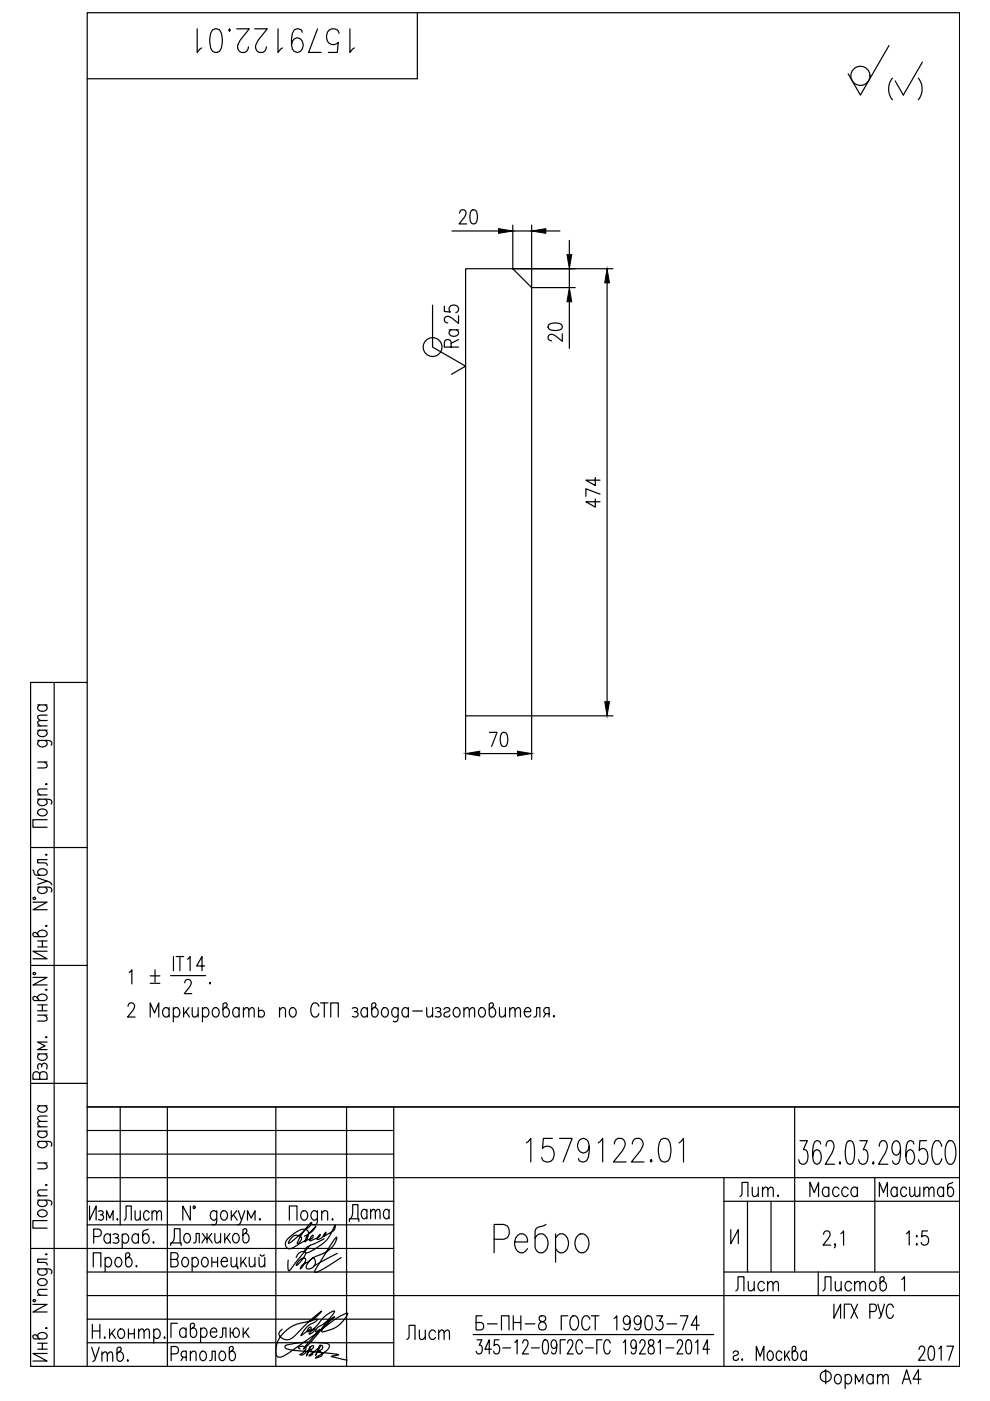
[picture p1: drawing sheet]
<svg xmlns="http://www.w3.org/2000/svg" width="210mm" height="297mm" viewBox="0 0 210 297" stroke-linecap="round" stroke-linejoin="round" font-family="sans-serif">
<defs><g id="words">
<g font-size="8.8">
<text x="40.6" y="12.3">1579122.01</text>
<text x="110.4" y="247.6">1579122.01</text>
</g>
<text font-size="8.4" x="187.3" y="22.2">( )</text>
<g font-size="6.6">
<text x="26.1" y="209.9">1 %%P .</text>
<text x="155.6" y="255.1">Лит.</text>
<text x="170.4" y="255.1">Масса</text>
<text x="185.2" y="255.1">Масштаб</text>
<text x="25" y="260">Лист</text>
<text x="85" y="285.4">Лист</text>
<text x="99.8" y="283.3">Б-ПН-8 ГОСТ 19903-74</text>
<text x="18.3" y="290">Утв.</text>
</g>
<g font-size="6.2">
<text x="96" y="48.7">20</text>
<text x="98.1" y="69.8" transform="rotate(-90 98.1 69.8)">25</text>
<text x="98.1" y="74.8" transform="rotate(-90 98.1 74.8)">Ra</text>
<text x="119.9" y="73.7" transform="rotate(-90 119.9 73.7)">20</text>
<text x="128.1" y="108.7" transform="rotate(-90 128.1 108.7)">474</text>
<text x="102.7" y="159.5">70</text>
<text x="154.9" y="274.8">Лист</text>
<text x="173.2" y="274.8">Листов</text>
<text x="34.9" y="289.6">Ряполов</text>
<text x="193.7" y="289.6">2017</text>
</g>
</g></defs>
<g fill="none" stroke="#000" stroke-width=".25">
<path d="M88.5 2.7v14h-70M188.5 9.6l-6.1 10.6-2.6-4.6M95.8 49h9.9M108.7 57h-10v94.8M108.7 57l4 4v90.8h-14M108.7 57h21.3M108.7 47.7v9.3M108.7 49h4M112.7 47.7v13.3h9.3M115.7 49h3M120.7 51v3M120.7 57v4"/>
<path d="M128.7 60v88.8M91.7 64.7v8.9l7 4-3 1.8M120.7 64v9.9M8 157l2.7 .1 .3 .3-.2 .6M8 154.8h2M8 153.9h2M8 149.5h2M8.4 157l-.3 .2a.64 .64 0 0 0 .3 1 1.01 1.01 0 0 0 1.6-.8l-.4-.4M8.4 154.8a.67 .67 0 0 0-.4 .6 .67 .67 0 0 0 .4 .7 1.01 1.01 0 0 0 1.6-.8l-.4-.5M8.4 149.5a.66 .66 0 0 0-.4 .6 .66 .66 0 0 0 .4 .6 .9 .9 0 0 0 1.1 .1 .9 .9 0 0 0 .3-1.1l-.2-.2M10 152.8l-1.9 .1-.1 .4 .6 .6M10 151.6l-1.9 .1-.1 .5 .6 .6"/>
<path d="M11.5 144.7v145M18.5 144.7h-12v145h197v-287h-185v287M98.7 151.8v9.2M130 151.8h-17.3v9.2M6.5 179.7h12M8 169.4l2.7 .2a.58 .58 0 0 1 .1 .9M8 168.5h2M8 161.6h2M8.1 171.8a1.07 1.07 0 0 1 1.1-.3 1.07 1.07 0 0 1 .8 .9 1.06 1.06 0 0 1-1.1 .6 1.06 1.06 0 0 1-.9-.9zM8.4 169.4l-.1 .2a.59 .59 0 0 0-.2 .9 1.07 1.07 0 0 0 1.1 .3 1.07 1.07 0 0 0 .8-.9l-.4-.5M9.4 161.6l.6 .5-.2 .6-1.8 .1M9.7 166.3l.1-.2 .2 .2-.2 .1z"/>
<path d="M10 173.8h-3v1.6h3M10 167.3l-1.9 .1-.1 .6 .6 .5M7 191.3h3l-3 1.6h3M7 184.4l.4 1 2 .2a.64 .64 0 0 0 .6-.6 .64 .64 0 0 0-.4-.7 .91 .91 0 0 0-1.2 0 .91 .91 0 0 0-.3 1l.3 .3M7.1 190.3h.4v.3h-.4zM8 198.1a1 1 0 0 1 1-.9 1 1 0 0 1 1 .9l-.6 .5h-2.1l-.3-.3v-.4l.4-.2 .3 .1 .7 .8M8 188.1l2.7 .1a.58 .58 0 0 1 .1 .9M8 186.1l2 .7-2 .7M8 199.5h2M8.4 188.1l-.1 .1a.59 .59 0 0 0-.2 .9 1.07 1.07 0 0 0 1.1 .3 1.07 1.07 0 0 0 .8-.9l-.4-.4M9 199.5v1.3M9.7 196.3l.1-.1 .2 .1-.2 .1z"/>
<path d="M9.7 181.2l.1-.1 .2 .1zM10 186.8l.6 .2 .4 .6M10 182.3h-2v.6l1.8 .1 .2 .5M6.5 204.7h12M7 207.2h3l-3 1.6h3M7.1 206.3h.4v.3h-.4zM8 211.7a1 1 0 0 1 1-.9 1 1 0 0 1 1 .9l-.6 .4h-2.1l-.3-.3v-.3l.4-.3 .3 .1 .7 .8M8 215.2h2M8 213.1h2M8 214.3h2M8 200.8h2M9 213.1v1.2"/>
<path d="M9.4 215.2l.6 .6-.2 .6-1.8 .1M9.7 219.9h.3l-.2 .1zM9.7 209.9l.1-.2 .2 .2-.2 .1zM10 201.7h-3l3 1.6h-3M27.2 213.3l.2-.5 .7-.2a.92 .92 0 0 1 .1 1.6l-1.2 1.4h1.6M31.8 215.6v-3l1 2.2 .9-2.2v3M35.8 214.1l-.2-.3a.8 .8 0 0 0-.9 .1 .8 .8 0 0 0-.2 .9l.3 .7a.65 .65 0 0 0 1-.3M35.8 213.6v2M36.8 214.1l.4-.5a1 1 0 0 1 .9 1 1 1 0 0 1-.9 1l-.4-.4M36.8 213.6v3M38.9 213.6v2M39.4 214.5l.8 1.1"/>
<path d="M40.1 213.6l-1.2 1.5M40.8 213.6l.1 1.9 .5 .1 .6-.5M42 213.6v2M42.9 214.1l.5-.5a1 1 0 0 1 .9 1 1 1 0 0 1-.9 1l-.5-.4M42.9 213.6v3M45.3 213.8a.8 .8 0 0 1 1 .1 .8 .8 0 0 1 .2 .9 .8 .8 0 0 1-.9 .8 1.18 1.18 0 0 1-.3-1.8zM47.7 213.6a1 1 0 0 1 1 1 1 1 0 0 1-1 1l-.4-.5v-2.2l.3-.3h.4l.2 .5-.1 .2-.8 .8M50.7 214.1a.66 .66 0 0 0-.6-.5 .66 .66 0 0 0-.7 .5 .91 .91 0 0 0 0 1.1 .91 .91 0 0 0 1.1 .3l.2-.3M50.7 213.6v2M51.6 214.2l.6-.6 .4 .2 .2 1.8M51.6 213.6v2M52.8 214.2l.5-.6 .5 .2 .1 1.8"/>
<path d="M54.8 214.5a.73 .73 0 0 1 1.2 0 .73 .73 0 0 1-.4 1.1h-.4l-.4-.3M54.8 213.6v2M59.3 214.2l.5-.6 .6 .2 .1 1.8M59.3 213.6v2M61.7 213.8a.8 .8 0 0 1 .9 .1 .8 .8 0 0 1 .2 .9 .8 .8 0 0 1-.9 .8 1.18 1.18 0 0 1-.2-1.8zM67.6 213.3a.8 .8 0 0 0-.8-.7 .8 .8 0 0 0-.8 .7 1.9 1.9 0 0 0 .6 2.3 .86 .86 0 0 0 1-.7M68 212.6h1.6M68.8 212.6v3M70.1 215.6v-3h1.6v3M74.7 213.8a.71 .71 0 0 1 1.1 .3l-.3 .4h-.3M75.5 214.5a.59 .59 0 0 1 .5 .6 .59 .59 0 0 1-.5 .5l-.8-.1M77.9 214.1l-.2-.3a.8 .8 0 0 0-1 .1 .8 .8 0 0 0-.2 .9l.4 .7a.65 .65 0 0 0 1-.3"/>
<path d="M77.9 213.6v2M79.3 213.6a1 1 0 0 1 .9 1 1 1 0 0 1-.9 1l-.5-.5v-2.2l.4-.3h.3l.2 .5-.1 .2-.8 .8M81.2 213.8l.2-.2a1 1 0 0 1 1 1 1 1 0 0 1-1 1 1.17 1.17 0 0 1-.2-1.8zM84.4 214.1l-.4-.5a1 1 0 0 0-1 1 1 1 0 0 0 1 1l.4-.4M84.4 213.6l-.1 2.8-.3 .2-.6-.1M86.6 214.1a.66 .66 0 0 0-.6-.5 .66 .66 0 0 0-.7 .5 .91 .91 0 0 0 0 1.1 .91 .91 0 0 0 1.1 .3l.2-.3M86.6 213.6v2M87.5 214.4h2.1M90.5 213.6l.1 1.9 .6 .1 .5-.5M91.7 213.6v2M92.3 213.8a.71 .71 0 0 1 1.1 .3l-.3 .4h-.3M93.1 214.5a.59 .59 0 0 1 .5 .6 .59 .59 0 0 1-.5 .5l-.8-.1"/>
<path d="M94.1 214.1a.66 .66 0 0 1 .7-.5 .66 .66 0 0 1 .6 .5l-.1 .3-.8 .2a.55 .55 0 0 0-.3 .9 .73 .73 0 0 0 1.2-.3M96.4 213.8a.8 .8 0 0 1 .9 .1 .8 .8 0 0 1 .3 .9 .8 .8 0 0 1-1 .8 1.18 1.18 0 0 1-.2-1.8zM98.4 214.2l.5-.6 .5 .2 .1 1.8M98.4 213.6v2M99.5 214.2l.6-.6 .4 .2 .1 1.8M101.8 213.8l.2-.2a1 1 0 0 1 .9 1 1 1 0 0 1-.9 1 1.18 1.18 0 0 1-.2-1.8zM104.2 213.6a1 1 0 0 1 .9 1 1 1 0 0 1-.9 1l-.5-.5v-2.2l.4-.3h.3l.2 .5-.1 .2-.8 .8M105.9 213.6l.1 1.9 .6 .1 .6-.5M107.2 213.6v2M108.1 214.2l.5-.6 .5 .2 .1 1.8M108.1 213.6v2M109.2 214.2l.6-.6 .4 .2 .2 1.8"/>
<path d="M111.2 214.5h1.3a.67 .67 0 0 0-.4-.8 .67 .67 0 0 0-.8 .4 1 1 0 0 0 .8 1.5l.4-.4M113.2 215.6l.5-.1 .1-1.9h.7v2M115.7 214.9l-.4 .7M116.4 214.9h-.7l-.2-.1a.67 .67 0 0 1 .2-1.2h.7v2M117.4 215.3l.2 .2-.2 .1-.1-.1zM6.5 229.7h12M8 223.5h2M8 239.8h2M8 238.9h2M8 234.4h2M8.4 239.8a.66 .66 0 0 0-.4 .6 .66 .66 0 0 0 .4 .7 .9 .9 0 0 0 1.1 0 .9 .9 0 0 0 .3-1.1l-.2-.2M8.4 234.4a.67 .67 0 0 0-.4 .7 .67 .67 0 0 0 .4 .6 1.01 1.01 0 0 0 1.6-.8l-.4-.5"/>
<path d="M8.4 227.8a.73 .73 0 0 0-.7-.6 .73 .73 0 0 0-.7 .6v1h3v-1a.81 .81 0 0 0-.8-.6 .81 .81 0 0 0-.8 .6v1M8.4 223.5l-.4 .4a1 1 0 0 0 1 .9 1 1 0 0 0 1-.9l-.4-.4M8.8 225.9a.59 .59 0 0 1 .6-.5 .59 .59 0 0 1 .6 .5l-.2 .8M8.8 226.2l-.1-.6-.3-.1a.71 .71 0 0 0-.3 1.2M10 220.9h-2l1.6 .8-1.6 .8h2M10 237.8l-1.9 .1-.1 .4 .6 .6M10 236.6l-1.9 .1-.1 .5 .6 .6M18.5 234.7h185M18.5 239.7h65M25.5 234.7v25M35.5 234.7v55M58.5 234.7v55"/>
<path d="M73.5 234.7v55M83.5 234.7v55M168.5 234.7v35M8 254.5l2.7 .1 .3 .3-.2 .6M8 242l2.7 .1 .3 .4-.2 .5M8 253.5h2M8 246.6h2M8.1 256.9a1.06 1.06 0 0 1 1.1-.4 1.06 1.06 0 0 1 .8 .9 1.06 1.06 0 0 1-1.1 .6 1.06 1.06 0 0 1-.9-.9zM8.4 254.5l-.3 .2a.65 .65 0 0 0 .3 1 1.01 1.01 0 0 0 1.6-.8l-.4-.4M8.4 242l-.3 .2a.65 .65 0 0 0 .3 1.1 1.01 1.01 0 0 0 1.6-.8l-.4-.5M9.4 246.6l.6 .5-.2 .6-1.8 .1M9.7 251.2h.3l-.2 .2z"/>
<path d="M10 258.8h-3v1.6h3M10 252.3l-1.9 .1-.1 .6 .6 .5M18.5 249.7h185M18.5 244.7h65M18.5 254.7h65M18.5 259.7h65M19 255.7v3l1.4-3v3M20.9 256.8a.61 .61 0 0 1 1 .3l-.3 .5h-.3M21.6 257.6a.61 .61 0 0 1 .4 .5 .61 .61 0 0 1-.4 .6l-.7-.2M22.6 258.7v-2l.7 1.6 .7-1.6v2M40.4 255.7v3l-1.6-3v3M41 255.8h.3v.4h-.3z"/>
<path d="M46 257.1l-.2-.1a.59 .59 0 0 0-.9-.2 1.07 1.07 0 0 0-.3 1.1 1.07 1.07 0 0 0 .9 .8l.5-.4M46 256.7l-.2 2.7a.59 .59 0 0 1-.9 .2M47.1 256.8a.65 .65 0 0 1 1 .3 1.01 1.01 0 0 1-.8 1.6 1.19 1.19 0 0 1-.2-1.9zM49 256.7v2M49.5 257.6l.8 1.1M50.2 256.7l-1.2 1.4M50.5 256.7l.7 2 .7-2M51.2 258.7l-.2 .6-.6 .4M52.5 258.7v-2l.8 1.6 .8-1.6v2M55.1 258.4l.1 .1-.1 .2-.1-.2zM61.4 258.7v-3h1.6v3M64.1 256.8a.64 .64 0 0 1 1 .3 1.01 1.01 0 0 1-.8 1.6 1.18 1.18 0 0 1-.2-1.9z"/>
<path d="M67.3 257.1l-.2-.3a.64 .64 0 0 0-1.1 .3 1.01 1.01 0 0 0 .8 1.6l.5-.4M67.3 256.7l-.1 2.7-.4 .3-.5-.1M68.2 257.3l.6-.6 .6 .1 .1 1.9M68.2 256.7v2M70.5 258.4l.1 .1-.1 .2zM74.1 259v-.6h2v.6M74.3 258.4a3.4 3.4 0 0 0 .5-3h1.1v3M77.8 256.8l-.4-.4h-.3a1.23 1.23 0 0 0 0 2h.3l.4-.4M77.8 256.4v2M78.6 257l.5-.6 .4 .1 .1 1.9M78.6 256.4v2M79.6 257l.5-.6 .4 .1 .1 1.9"/>
<path d="M82.5 256.8l-.4-.4h-.3a1.24 1.24 0 0 0 0 2h.3l.4-.4M82.5 256.4v2M115.7 259.6l-2 .9-.2 .5v3.5a1.28 1.28 0 0 0 1.1 1.2 1.28 1.28 0 0 0 1.4-1 2.25 2.25 0 0 0-.9-3.1h-.7l-.9 .9M153.5 254.7h50M153.5 249.7v40M158.5 254.7v15M163.5 254.7v15M169.6 241.8h1.6l-.9 2h.5a2.25 2.25 0 0 1 .1 2.8 .91 .91 0 0 1-1 .2 .91 .91 0 0 1-.6-.9M174 242.6l-.1-.5-.5-.3-.7 .3a7.3 7.3 0 0 0-.3 4l.3 .5 .6 .2a1.83 1.83 0 0 0 0-3l-.6 .2-.3 .5-.1 .7M175.1 243a1.02 1.02 0 0 1 1.2-1.2 1.47 1.47 0 0 1 .4 2l-1.7 3h2M178.1 246.4l.1 .2-.1 .2-.2-.2zM179.6 242.1l.5-.3 .7 .3a6.1 6.1 0 0 1 0 4.5l-.4 .2-.8-.2a6.1 6.1 0 0 1 0-4.5z"/>
<path d="M182.3 241.8h1.6l-.9 2h.5a2.25 2.25 0 0 1 .1 2.8 .92 .92 0 0 1-1 .2 .92 .92 0 0 1-.6-.9M185.2 246.4l.1 .2-.1 .2-.2-.2zM185.5 249.7v20M186.4 243a1.02 1.02 0 0 1 1.1-1.2 1.47 1.47 0 0 1 .5 2l-1.7 3h2M190.9 243.5l-.1 .7-.3 .5-.6 .2a1.83 1.83 0 0 1 0-3.1l.6 .3a5.5 5.5 0 0 1 0 4.5l-.7 .2-.4-.2-.2-.5M193.8 242.6l-.2-.5-.4-.3-.7 .3a7.3 7.3 0 0 0-.3 4l.3 .5 .6 .2a1.83 1.83 0 0 0 0-3l-.6 .2-.3 .5-.1 .7M196.4 241.8h-1.4l-.1 2.2a.86 .86 0 0 1 1.4-.2 2.56 2.56 0 0 1 0 2.8 .91 .91 0 0 1-1 .2 .91 .91 0 0 1-.5-.9M199.7 243l-.2-.4a.97 .97 0 0 0-1.1-.8 3.9 3.9 0 0 0 0 5 1.12 1.12 0 0 0 1.3-1.1M201 242.1l.2-.3a1.12 1.12 0 0 1 1.3 1.2 3.8 3.8 0 0 1-.7 3.8 1.12 1.12 0 0 1-1.3-1.1 4.7 4.7 0 0 1 .5-3.6zM6.5 264.7h77M7 276.6h3l-3 1.6h3M7.1 275.6h.4v.3h-.4z"/>
<path d="M8 269l2.7 .1a.58 .58 0 0 1 .1 1M8 274.6h2M8.1 271.4a1.07 1.07 0 0 1 1.1-.3 1.07 1.07 0 0 1 .8 .9 1.06 1.06 0 0 1-1.1 .6 1.06 1.06 0 0 1-.9-1zM8.4 269l-.1 .1a.59 .59 0 0 0-.2 1 1.07 1.07 0 0 0 1.1 .3 1.07 1.07 0 0 0 .8-.9l-.4-.5M9.7 265.9l.1-.1 .2 .1-.2 .2zM10 273.4l-1.9 .1-.1 .6 .6 .5M10 267h-2v.6l1.8 .2 .2 .4M18.5 274.7h185M18.5 279.7h65M18.5 269.7h65M19.8 268.6v-3h1.6v3M19.9 262.2h1a.82 .82 0 0 0 .6-.8 .82 .82 0 0 0-.6-.8h-1v3"/>
<path d="M22.3 267l.2-.2a.8 .8 0 0 1 .9 0 .8 .8 0 0 1 .3 1 .8 .8 0 0 1-.9 .8l-.5-.4M22.3 266.6v3M23.4 262a.67 .67 0 0 0-.6-.4 .67 .67 0 0 0-.6 .4 .91 .91 0 0 0-.1 1.1 .91 .91 0 0 0 1.1 .3l.2-.2M23.4 261.6v2M24 261.7a.72 .72 0 0 1 1.1 .3l-.1 .3-.6 .2M24.7 266.8a.8 .8 0 0 1 .9 0 .8 .8 0 0 1 .2 1 .8 .8 0 0 1-.9 .8 1.18 1.18 0 0 1-.2-1.8zM24.8 262.5a.58 .58 0 0 1 .4 .5 .58 .58 0 0 1-.4 .6l-.8-.2M25.9 262a.67 .67 0 0 1 .6-.4 .67 .67 0 0 1 .7 .4 .99 .99 0 0 1-.8 1.6l-.5-.4M25.9 261.6v3M27.1 266.6a1 1 0 0 1 .9 1 1 1 0 0 1-.9 1l-.5-.6v-2.1l.4-.3h.3l.2 .4-.1 .3-.8 .7M28.9 268.3l.1 .2-.1 .1-.1-.1zM29.3 262a.67 .67 0 0 0-.6-.4 .67 .67 0 0 0-.6 .4 .91 .91 0 0 0-.1 1.1 .91 .91 0 0 0 1.1 .3l.2-.2"/>
<path d="M29.3 261.6v2M31.4 260.6l-1 .4-.1 2a.65 .65 0 0 0 .5 .6 .65 .65 0 0 0 .7-.4 .91 .91 0 0 0 .1-1.2 .91 .91 0 0 0-1.1-.3l-.2 .3M32.5 263.3l.2 .1-.2 .2zM36.2 264.1v-.6h2.2v.6M36.2 267h1a.82 .82 0 0 1 .6 .8 .82 .82 0 0 1-.6 .8h-1v-3h1a.73 .73 0 0 1 .6 .7 .73 .73 0 0 1-.6 .7M36.4 263.5a3.2 3.2 0 0 0 .6-3h1.2v3M38.9 266.7l.2-.1a1.01 1.01 0 0 1 .9 1 1.01 1.01 0 0 1-.9 1 1.19 1.19 0 0 1-.2-1.9zM39.3 261.7l.2-.2a1.01 1.01 0 0 1 .9 1 1.01 1.01 0 0 1-.9 1 1.21 1.21 0 0 1-.2-1.8zM40.7 267l.5-.4a1.01 1.01 0 0 1 .9 1 1.01 1.01 0 0 1-.9 1l-.5-.4M40.7 266.6v3M41 263.5l.5-.1 .1-1.9h.6v2M42.9 261.5l1 1.3 1-1.3"/>
<path d="M43.1 266.7l.2-.1a1.01 1.01 0 0 1 .9 1 1.01 1.01 0 0 1-.9 1 1.19 1.19 0 0 1-.2-1.9zM43.6 262.4l-.8 1.1M43.9 261.5v2M44.2 262.4l.8 1.1M44.9 267.6h1.2M44.9 266.6v2M45.6 261.5l.1 1.9 .5 .1 .6-.6M46.1 266.6v2M46.8 261.5v2M46.9 267.4h1.3a.64 .64 0 0 0-.4-.8 .64 .64 0 0 0-.8 .4 1 1 0 0 0 .8 1.6l.4-.4M47.6 261.5v2M48.1 262.4l.8 1.1"/>
<path d="M48.7 261.5l-1.1 1.4M49 266.6l.1 1.9 .5 .1 .6-.6M49.6 261.7l.2-.2a1.01 1.01 0 0 1 .9 1 1.01 1.01 0 0 1-.9 1 1.21 1.21 0 0 1-.2-1.8zM50.2 266.6v2h.2v.4M51.1 266.6v2M51.5 267.4l.8 1.2M51.9 261.5a1.01 1.01 0 0 1 .9 1 1.01 1.01 0 0 1-.9 1l-.4-.6v-2.1l.3-.3h.4l.2 .4-.1 .3-.8 .7M52.2 266.6l-1.1 1.4M52.8 266.6l.1 1.9 .6 .1 .5-.6M54 266.6v2M54.9 266.6l.1 1.9 .6 .1 .5-.6M55.1 266a.47 .47 0 0 0 .5 .3 .47 .47 0 0 0 .4-.3"/>
<path d="M56.1 266.6v2M62 262.3a1.21 1.21 0 0 1 2 .3l-.3 .5a.67 .67 0 0 1-.6 .6 9.5 9.5 0 0 1 2.4-4l.6-.5-.5 .8-3.7 3.2-.7 .4 .1-.5zM62.8 266.6a1.49 1.49 0 0 1 2-1.1 4.3 4.3 0 0 1-2 2.8 2 2 0 0 1 1.9-1.5 2.84 2.84 0 0 1-1 2.2l.5-.8 1.2-.7 .9-.8a.97 .97 0 0 1 .3 1.7 1.02 1.02 0 0 1-1.7 .3 3.5 3.5 0 0 1 2.1-2.3 5.7 5.7 0 0 0 4.4-3.8v-.3l-1.5 2-3 4.9-.2 .4 .1 .2a11 11 0 0 0 4.1-2.2l1.4-1M64.5 262.1a4.6 4.6 0 0 0 2.5-2.1l-.3 .2a5.1 5.1 0 0 0-2 3.1 2.36 2.36 0 0 0 .5-2.4 1.76 1.76 0 0 0-2.3 .3l-.6 .4a2.94 2.94 0 0 0-1.8 2.3 .94 .94 0 0 0 .6 .8 .94 .94 0 0 0 1-.1l2-1.3 1.9-.7 .4-.3v-.4l-.4 .3-.3 .6a.2 .2 0 0 0 0 .3 .2 .2 0 0 0 .3-.1l1.5-.6 .4-.7-.7 .8a.25 .25 0 0 0 .2 .3 .25 .25 0 0 0 .3-.1l1-.7 .4-.7-.6 .8 1.6-.8a1.39 1.39 0 0 0 1-1.5h-.1a8.9 8.9 0 0 1-6.2 5.8l-.2-.2a1.4 1.4 0 0 1 1.3-1.4l2.8-1.3M65.8 264l-4.5 5.4-.2-.4v-1.8M71.5 265.7l-5 2.8M104.8 262.7h2a1.63 1.63 0 0 0 1.2-1.5 1.63 1.63 0 0 0-1.2-1.6h-2v6M109.1 263.3h2.7a1.33 1.33 0 0 0-.8-1.6 1.33 1.33 0 0 0-1.7 .8 2.4 2.4 0 0 0 .9 3.1h.7l.9-.9M117.8 262.5a1.32 1.32 0 0 1 1.2-.9 1.32 1.32 0 0 1 1.3 .9 2.4 2.4 0 0 1-.9 3.1h-.7l-.9-.9M117.8 261.6v6M122.6 261.9a1.28 1.28 0 0 1 2.1 .6 2.42 2.42 0 0 1-1 3.1 1.74 1.74 0 0 1-1.8-2.3l.2-.8zM153.5 269.7h50"/>
<path d="M154.9 260.7v3l1.6-3v3M174.6 261.7l.3-.6 .6-.1a.94 .94 0 0 1 .2 1.6l-1.2 1.4h1.6M176.8 276.5v3l1.4-3v3M177.1 263.8l-.1 .2-.1-.2 .1-.1a.63 .63 0 0 1-.1 .9M178.3 261.6l.6-.6v3M180.2 276.5h-1.2v3M180.4 276.5l1.4 3M181.8 276.5l-1.4 3M184.4 278.1h.9a.85 .85 0 0 0 .5-.8 .85 .85 0 0 0-.5-.8h-.9v3M186.1 276.5l.7 2.4M187.5 276.5l-.8 2.7-.4 .3M189.4 277.2a.7 .7 0 0 0-.7-.7 .7 .7 0 0 0-.7 .7 2.04 2.04 0 0 0 .5 2.3 .75 .75 0 0 0 .9-.7"/>
<path d="M191.2 271.3l.6-.6v3M192.2 261.6l.6-.6v3M194.4 262l.1 .1-.1 .2zM194.4 263.7l.1 .1-.1 .2zM196.7 261h-1.2l-.1 1.3a.87 .87 0 0 1 1.1-.2 .87 .87 0 0 1 .4 1 .82 .82 0 0 1-.7 .9 .82 .82 0 0 1-.9-.6M8 283.4a1 1 0 0 1 1-.9 1 1 0 0 1 1 .9l-.6 .5h-2.1l-.3-.4v-.3l.4-.2 .3 .1 .7 .8M8 284.8h2M8 286.1h2M9 284.8v1.3M9.7 281.6h.3l-.2 .1zM10 287h-3l3 1.6h-3M18.5 284.7h65"/>
<path d="M19.6 280.8v3M19.6 282.2h1.6M21.2 280.8v3M23.2 281.8v2M24.4 281.8l-1.2 1.4M25.3 281.9l.2-.1a1 1 0 0 1 .9 1 1 1 0 0 1-.9 1 1.18 1.18 0 0 1-.2-1.9zM27.2 281.8v2M28.5 281.8v2M29.4 282.3l.6-.5 .4 .1 .1 1.9M29.4 281.8v2M30.5 282.3l.6-.5 .5 .1 .1 1.9M32.6 282.2a.66 .66 0 0 1 .6-.5 .66 .66 0 0 1 .7 .5 1 1 0 0 1-.8 1.6l-.5-.5"/>
<path d="M32.6 281.8v3M37.6 280.6h-1.4v3M39.4 282a.66 .66 0 0 0-.6-.5 .66 .66 0 0 0-.6 .5 .91 .91 0 0 0-.1 1.1 .91 .91 0 0 0 1.1 .3l.2-.3M39.4 281.6v2M40.8 281.6a1 1 0 0 1 .9 1 1 1 0 0 1-.9 1l-.4-.6v-2.2l.3-.2h.3l.3 .4-.1 .3-.8 .7M42.5 282a.66 .66 0 0 1 .7-.5 .66 .66 0 0 1 .6 .5 1 1 0 0 1-.8 1.6l-.5-.5M42.5 281.6v3M44.6 282.4h1.4a.67 .67 0 0 0-.5-.8 .67 .67 0 0 0-.8 .4 1 1 0 0 0 .8 1.6l.5-.5M46.6 283.6l.5-.2 .1-1.8h.7v2M48.8 282.6h.6a.87 .87 0 0 1 .8-1 1.08 1.08 0 0 1 .6 1 1.08 1.08 0 0 1-.8 1 .95 .95 0 0 1-.6-1M48.8 281.6v2M51.6 281.6v2"/>
<path d="M52 282.4l.8 1.2M52.7 281.6l-1.1 1.4M63.6 286l-.3-.2a.97 .97 0 0 1 1.6 .1l-.5 .7-.8 .6 .1 .1a2.78 2.78 0 0 0 2-1.7l.1-.1-.9 2 .3-.7a2.07 2.07 0 0 1 1.1-1.5h.1a.73 .73 0 0 1-.7 1h-.1a.61 .61 0 0 1 .7 .6 .61 .61 0 0 1-.8 .6v-.1a7 7 0 0 0 2.4-2.2l-1 2.2 1.1-2a.34 .34 0 0 1 .5 .1 .34 .34 0 0 1-.2 .5l-.4 .3-.5 .1 .8 .4a.53 .53 0 0 1 .1 .6 .53 .53 0 0 1-.6 .3l-.8 .2 2.4-1.6 .4-.5a.67 .67 0 0 0 0-.8 .67 .67 0 0 0-.8-.2 19.2 19.2 0 0 0-8.4 .5 .51 .51 0 0 0 .5 .7l1.4 .3 9.2 .9h.2l-1.6 .4 3.4 .8M65.4 280.3l1.9-.6-.3 .5a5.5 5.5 0 0 0-3.2 2.9l1.6-1.1a.49 .49 0 0 0 .6-.5 .66 .66 0 0 0-.8 .8l1.5-.6a1.38 1.38 0 0 1-1.2 1.1l1.6-1.6a7 7 0 0 1 3.8-3.2 8.8 8.8 0 0 1-3.7 3.6l-.3 .7a.44 .44 0 0 0 .6-.3l.3-.2-2.7 3.1-.7 1.1 1.3-1.3 2-2.3a8.3 8.3 0 0 1 3.2-3.2v.1a10.4 10.4 0 0 0-2.7 3 6.1 6.1 0 0 0 5.5-3.9l-.9 .3-1.5 .8-7.4 5.5-4 2.6a.89 .89 0 0 1-1.1 0 .89 .89 0 0 1-.3-1 6.7 6.7 0 0 1 6.2-6.3 5.8 5.8 0 0 0 3.5-2.3h-.1a45.2 45.2 0 0 0-6 5.6 1.76 1.76 0 0 1-2.9-.9l.6-.9M100.3 283h51M101.2 284.1h1l-.6 1.1h.3a1.17 1.17 0 0 1-.2 1.9 .59 .59 0 0 1-.7-.6M104.2 286.1h-1.4l.9-2v3M105.8 284.1h-1v1.2a.6 .6 0 0 1 .6-.3 .6 .6 0 0 1 .5 .5 1 1 0 0 1-.8 1.6l-.3-.2-.1-.4M106.6 285.8h1.7M109.2 284.6l.4-.5v3M110.8 284.8l.1-.5a.63 .63 0 0 1 1 0 .63 .63 0 0 1 0 .9l-1.1 1.9h1.2M112.7 285.8h1.7"/>
<path d="M115.3 284.2l.4-.1a1.62 1.62 0 0 1 .6 1.7l-.3 1.1-.5 .2a1.62 1.62 0 0 1-.5-1.8zM118 285.1v.4l-.5 .4a.99 .99 0 0 1-.7-.9 .99 .99 0 0 1 .7-.9l.3 .1a2.98 2.98 0 0 1 0 2.7l-.5 .2-.3-.2-.1-.3M119.9 284.1h-1.1v3M120.4 284.8v-.5a.63 .63 0 0 1 1 0 .63 .63 0 0 1 0 .9l-1.1 1.9h1.2M123.5 284.8a.65 .65 0 0 0-.3-.6 .65 .65 0 0 0-.7 0 2.31 2.31 0 0 0 .2 2.9 .71 .71 0 0 0 .8-.8M124.1 285.8h1.7M127.6 284.1h-1.1v3M129.4 284.8a.65 .65 0 0 0-.3-.6 .65 .65 0 0 0-.7 0 2.31 2.31 0 0 0 .2 2.9 .71 .71 0 0 0 .8-.8M132.2 284.6l.4-.5v3M134.9 285.1l-.1 .4-.4 .4a.99 .99 0 0 1-.7-.9 .99 .99 0 0 1 .7-.9l.3 .1a3.1 3.1 0 0 1 0 2.7l-.5 .2-.3-.2-.1-.3M135.7 284.8l.1-.5a.63 .63 0 0 1 .9 0 .63 .63 0 0 1 0 .9l-1.1 1.9h1.3M137.6 284.2a.75 .75 0 0 0 .6 1.1 .88 .88 0 0 1 .6 1 .88 .88 0 0 1-.9 .8 1.01 1.01 0 0 1-.5-1.1 1.01 1.01 0 0 1 .9-.8 .63 .63 0 0 0 .2-.9 .63 .63 0 0 0-.9-.1z"/>
<path d="M139.5 284.6l.5-.5v3M141.2 285.8h1.7M143.6 284.8l.1-.5a.63 .63 0 0 1 .9 0 .63 .63 0 0 1 0 .9l-1.1 1.9h1.3M145.6 284.2l.5-.1a1.6 1.6 0 0 1 .6 1.7l-.3 1.1-.5 .2a1.57 1.57 0 0 1-.5-1.8zM147.5 284.6l.4-.5v3M150.4 286.1h-1.4l1-2v3M155.5 286.9a.56 .56 0 0 1 .5-.5 .56 .56 0 0 1 .6 .5l-.1 .3a1.17 1.17 0 0 0-1 .7v.1a.56 .56 0 0 0 .5 .5 .56 .56 0 0 0 .6-.5M157.4 288.1v.3zM160.4 288.4v-3l.8 2.2 .8-2.2v3M163 286.6l.2-.2a1.05 1.05 0 0 1 .8 .8 1.05 1.05 0 0 1-.3 1.1l-.5 .1a1.28 1.28 0 0 1-.2-1.8zM165.8 286.9l-.4-.5a1.05 1.05 0 0 0-.9 .8 1.05 1.05 0 0 0 .4 1.1l.5 .1 .4-.4M166.4 286.4v2"/>
<path d="M166.8 287.3l.7 1.1M167.4 286.4l-1 1.5M168.4 286.4a1.05 1.05 0 0 1 .8 .8 1.05 1.05 0 0 1-.3 1.1l-.2 .1a.59 .59 0 0 1-.7-.5v-2.2l.3-.3 .4 .2a.73 .73 0 0 1-.5 1l-.2 .3M171 286.9l-.4-.5a1.03 1.03 0 0 0-.6 1.7l.3 .3h.3l.4-.4M171 286.4v2M175.1 290.4v3M177.2 291.5a.64 .64 0 0 1 1.1 .3 1.01 1.01 0 0 1-.8 1.6 1.19 1.19 0 0 1-.3-1.9zM179.2 291.8a.66 .66 0 0 1 .6-.4 .66 .66 0 0 1 .6 .4 1.01 1.01 0 0 1-.7 1.6l-.5-.4M179.2 291.4v3M181.4 293.4v-2l.8 1.6 .8-1.6v2M185.1 291.8a.67 .67 0 0 0-.6-.4 .67 .67 0 0 0-.6 .4 .91 .91 0 0 0-.1 1.2 .91 .91 0 0 0 1.1 .3l.2-.3M185.1 291.4v2"/>
<path d="M186.1 292l.5-.6 .5 .1 .1 1.9M186.1 291.4v2M187.2 292l.6-.6 .4 .1 .1 1.9M191.3 293.4l.9-3 .9 3M191.7 292.4h1.1M195.3 292.4h-1.7l1.1-2v3"/>
<circle cx="182.4" cy="16.1" r="2.03"/>
<circle cx="91.7" cy="73.6" r="2"/>
<circle cx="175.1" cy="291.8" r="1.17"/>
</g>
<path d="M105.7 48.5l3 .5-3 .5zM112.7 49l3-.5v1zM120.2 54h1l-.5 3zM128.7 57l.5 3h-1zM120.7 61l.5 3h-1zM98.7 159.8l3-.5v1zM109.7 159.3l3 .5-3 .5zM128.2 148.8h1l-.5 3z" fill="#000" stroke="#000" stroke-width=".21"/>
<use href="#words"/>
</svg>
